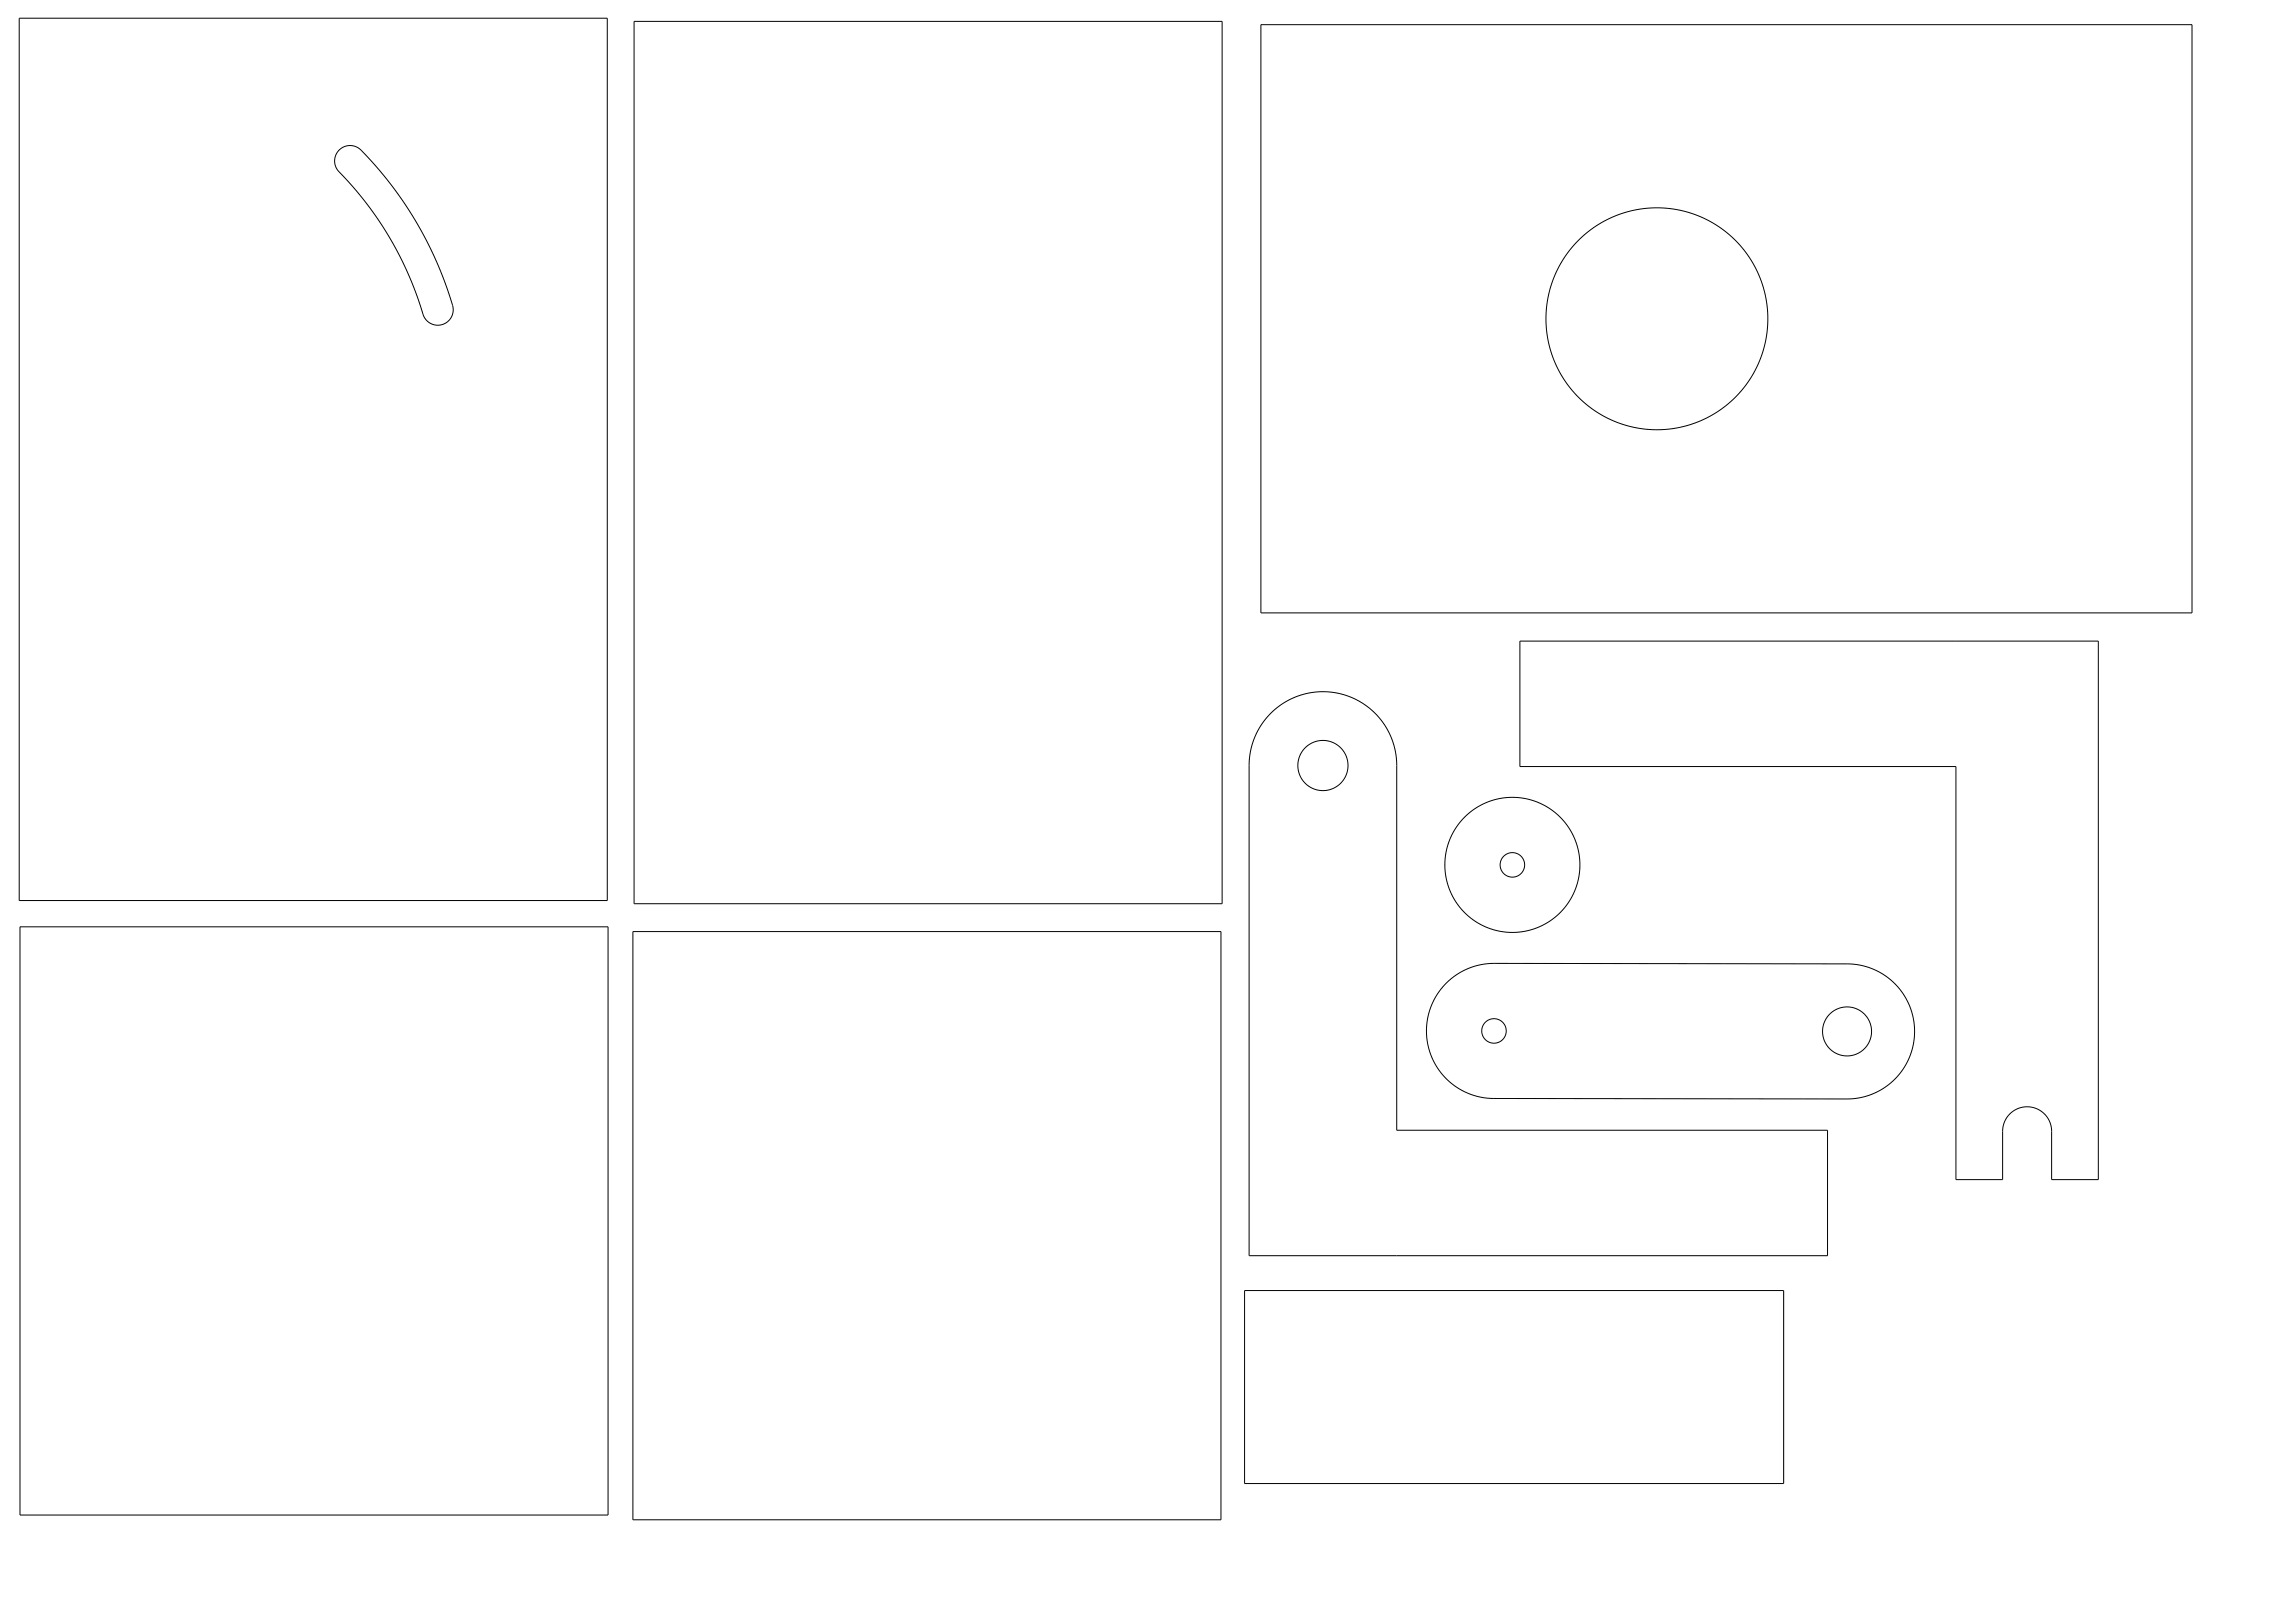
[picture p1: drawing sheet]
<svg xmlns="http://www.w3.org/2000/svg" width="1189mm" height="841mm" viewBox="0 0 1189 841" stroke-linecap="round" stroke-linejoin="round" font-family="sans-serif">
<g fill="none" stroke="#000" stroke-width=".52">
<path d="M10 9h305v458h-305zM329 11h304v457h-304zM654 13h482v305h-482zM176 78l2-2 3-1 3 1 3 1 14 17 13 18 11 21 9 23 1 3v3l-2 3-2 2-3 1h-3l-3-1-2-2-8-23-10-19-12-17-16-19v-5zM788 332h300v279h-25v-25v-4l-2-3-3-3-3-2h-4h-4l-4 2-2 3-2 3-1 4v25h-24v-214h-226zM659 370l7-6 10-4 9-2 10 2 10 3 7 6 6 8 4 9 2 10v190h223v65h-300v-256l1-7 3-7 3-6zM10 480h305v305h-305zM328 483h305v305h-305zM749 510l5-4 6-4 6-2 7-1 189 1 6 1 7 3 5 4 5 5 4 6 2 6 1 7v7l-1 5-2 5-3 5-4 5-4 4-5 3-6 2-5 1h-192l-9-2-8-5-7-7-5-9-2-10 1-10 4-9zM645 669h279v100h-279z"/>
<circle cx="859" cy="165" r="57"/>
<circle cx="686" cy="397" r="13"/>
<circle cx="784" cy="448" r="6"/>
<circle cx="784" cy="448" r="35"/>
<circle cx="774" cy="534" r="6"/>
<circle cx="957" cy="534" r="13"/>
</g>
</svg>
